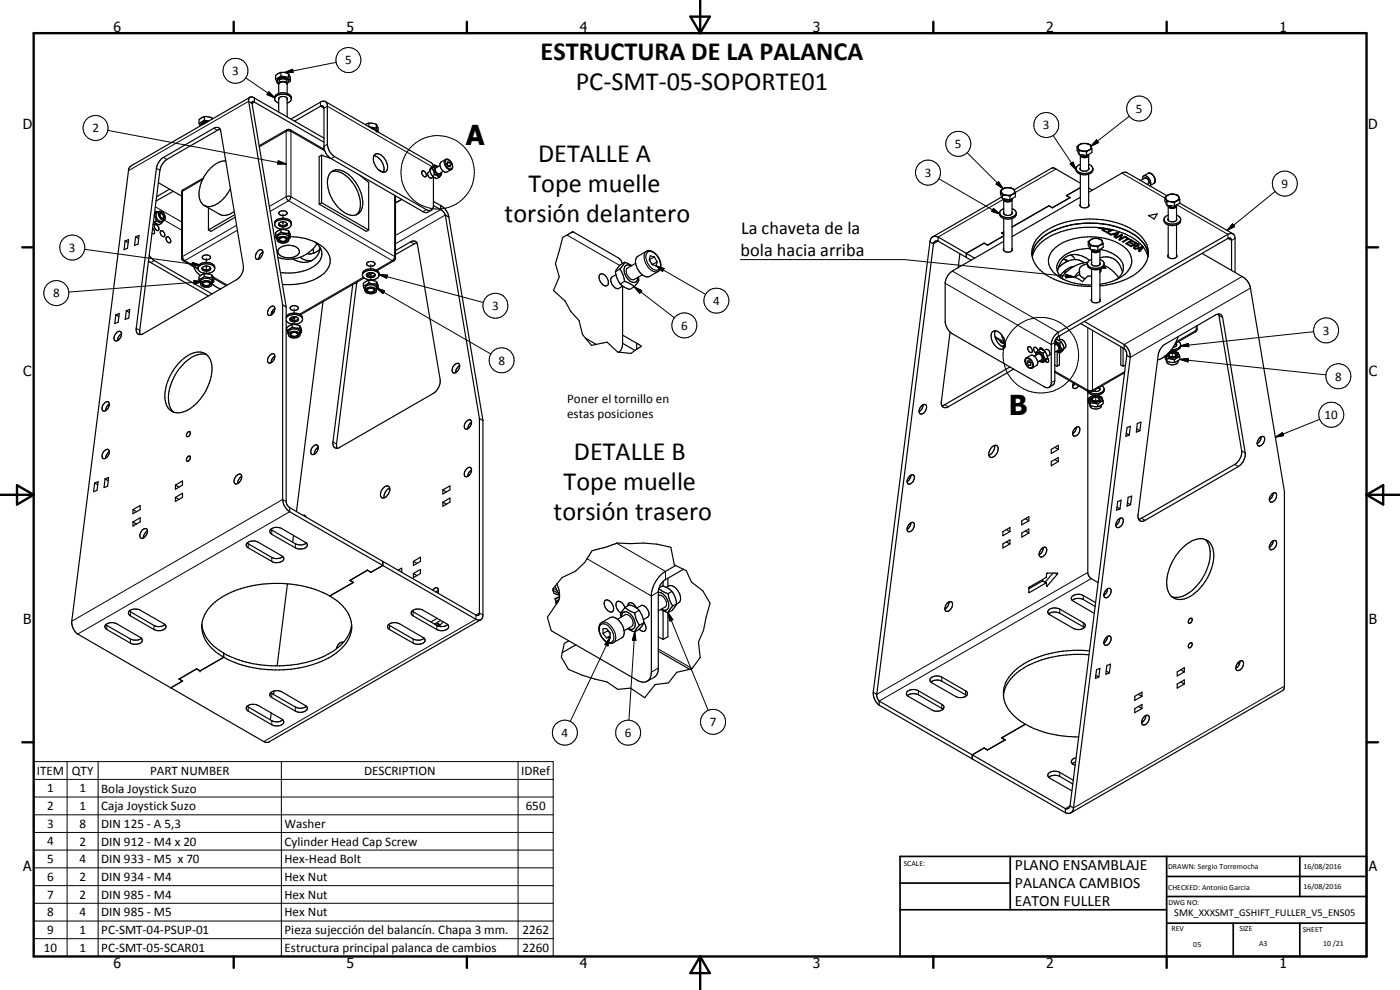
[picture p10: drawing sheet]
<svg xmlns="http://www.w3.org/2000/svg" width="420mm" height="297mm" viewBox="0 0 420 297" stroke-linecap="round" stroke-linejoin="round" font-family="sans-serif">
<defs><g id="words">
<g font-size="8.2">
<text x="139.8" y="43.4">A</text>
<text x="302.8" y="124.5">B</text>
</g>
<g font-size="7.9">
<text x="162.2" y="18.1">ESTRUCTURA DE LA PALANCA</text>
<text x="172.8" y="27.1">PC-SMT-05-SOPORTE01</text>
<text x="161.5" y="48.6">DETALLE A</text>
<text x="158.6" y="57.6">Tope muelle</text>
<text x="151.5" y="66.6">torsión delantero</text>
<text x="172.2" y="138.1">DETALLE B</text>
<text x="169.2" y="147.1">Tope muelle</text>
<text x="166.1" y="156.1">torsión trasero</text>
</g>
<g font-size="5.5">
<text x="222.4" y="70.4">La chaveta de la</text>
<text x="222.2" y="76.7">bola hacia arriba</text>
</g>
<g font-size="4.7">
<text x="304.6" y="261.1">PLANO ENSAMBLAJE</text>
<text x="304.6" y="266.5">PALANCA CAMBIOS</text>
<text x="304.6" y="271.9">EATON FULLER</text>
</g>
<g font-size="4.2">
<text x="34" y="9.6">6</text>
<text x="104" y="9.6">5</text>
<text x="174" y="9.6">4</text>
<text x="244" y="9.6">3</text>
<text x="314" y="9.6">2</text>
<text x="384" y="9.6">1</text>
<text x="6.8" y="38.7">D</text>
<text x="410.6" y="38.7">D</text>
<text x="7" y="112.9">C</text>
<text x="410.8" y="112.9">C</text>
<text x="7" y="187.1">B</text>
<text x="410.8" y="187.1">B</text>
<text x="7" y="261.4">A</text>
<text x="410.8" y="261.4">A</text>
<text x="34" y="290.4">6</text>
<text x="104" y="290.4">5</text>
<text x="174" y="290.4">4</text>
<text x="244" y="290.4">3</text>
<text x="314" y="290.4">2</text>
<text x="384" y="290.4">1</text>
</g>
<g font-size="3.9">
<text x="69.7" y="22.5">3</text>
<text x="103.6" y="19.3">5</text>
<text x="340.9" y="33.9">5</text>
<text x="27.7" y="39.7">2</text>
<text x="313" y="38.8">3</text>
<text x="286.6" y="44.4">5</text>
<text x="277.5" y="53.1">3</text>
<text x="384.6" y="56.4">9</text>
<text x="20.7" y="75.6">3</text>
<text x="15.9" y="89.2">8</text>
<text x="147.7" y="93">3</text>
<text x="214" y="91.5">4</text>
<text x="204.4" y="98.9">6</text>
<text x="397" y="100.4">3</text>
<text x="149.6" y="109.4">8</text>
<text x="400.7" y="114.2">8</text>
<text x="170.2" y="121">Poner el tornillo en</text>
<text x="170.2" y="125.5">estas posiciones</text>
<text x="397.5" y="125.7">10</text>
<text x="168.6" y="221.1">4</text>
<text x="187.6" y="221.1">6</text>
<text x="213" y="217.8">7</text>
<text x="11" y="232.5">ITEM</text>
<text x="21.6" y="232.5">QTY</text>
<text x="45" y="232.5">PART NUMBER</text>
<text x="109.3" y="232.5">DESCRIPTION</text>
<text x="156.4" y="232.5">IDRef</text>
<text x="14.2" y="237.7">1</text>
<text x="23.8" y="237.7">1</text>
<text x="30.4" y="237.8">Bola Joystick Suzo</text>
<text x="14.2" y="243.1">2</text>
<text x="23.8" y="243.1">1</text>
<text x="30.4" y="243.2">Caja Joystick Suzo</text>
<text x="157.8" y="243.1">650</text>
<text x="14.2" y="248.4">3</text>
<text x="23.8" y="248.4">8</text>
<text x="30.4" y="248.4">DIN 125 - A 5,3</text>
<text x="85.4" y="248.5">Washer</text>
<text x="14.2" y="253.7">4</text>
<text x="23.8" y="253.7">2</text>
<text x="30.4" y="253.7">DIN 912 - M4 x 20</text>
<text x="85.4" y="253.8">Cylinder Head Cap Screw</text>
<text x="14.2" y="259">5</text>
<text x="23.8" y="259">4</text>
<text x="30.4" y="259">DIN 933 - M5 x 70</text>
<text x="85.4" y="259.1">Hex-Head Bolt</text>
<text x="14.2" y="264.3">6</text>
<text x="14.2" y="269.6">7</text>
<text x="23.8" y="264.3">2</text>
<text x="23.8" y="269.7">2</text>
<text x="30.4" y="264.3">DIN 934 - M4</text>
<text x="30.4" y="269.7">DIN 985 - M4</text>
<text x="85.4" y="264.3">Hex Nut</text>
<text x="85.4" y="269.6">Hex Nut</text>
<text x="14.2" y="275">8</text>
<text x="23.8" y="275">4</text>
<text x="30.4" y="275">DIN 985 - M5</text>
<text x="85.4" y="275">Hex Nut</text>
<text x="14.2" y="280.3">9</text>
<text x="23.8" y="280.3">1</text>
<text x="30.4" y="280.3">PC-SMT-04-PSUP-01</text>
<text x="85.4" y="280.3">Pieza sujección del balancín. Chapa 3 mm.</text>
<text x="156.8" y="280.3">2262</text>
<text x="13.2" y="285.6">10</text>
<text x="23.8" y="285.6">1</text>
<text x="30.4" y="285.6">PC-SMT-05-SCAR01</text>
<text x="85.4" y="285.7">Estructura principal palanca de cambios</text>
<text x="156.8" y="285.6">2260</text>
</g>
<text font-size="3.1" x="352.4" y="275">SMK_XXXSMT_GSHIFT_FULLER_V5_ENS05</text>
<g font-size="2.4">
<text x="271.2" y="259.7">SCALE:</text>
<text x="350.6" y="260.8">DRAWN: Sergio Torremocha</text>
<text x="391.2" y="260.6">16/08/2016</text>
<text x="350.6" y="267">CHECKED: Antonio Garcia</text>
<text x="391.2" y="266.7">16/08/2016</text>
<text x="350.6" y="271.4">DWG NO:</text>
<text x="351.6" y="279.3">REV</text>
<text x="372" y="279.4">SIZE</text>
<text x="391" y="279.6">SHEET</text>
<text x="358.1" y="284.1">05</text>
<text x="377.9" y="283.8">A3</text>
<text x="397.1" y="283.8">10 /21</text>
</g>
</g></defs>
<g fill="none" stroke="#000" stroke-width=".3">
<path d="M100.9 18.7l-15.5 3.1M32.3 39.1l53.6 10.1M64.2 38.5l1 .6M73.7 23.4l8.8 6M74.6 30.4l-36 20.8M76.4 30.6l-.8 .4M80.7 27.6l1.8 1.8-2.4-1zM85.4 21.8l2.4-1 .2 1zM85.9 39.4v19.6M85.9 39.4l.6-.2 .8 .2M85.9 39.4l-8.1 4.7M86.1 38.9l-.2 .5"/>
<path d="M87.1 38.9l.2 .5M87.3 39.4l10.2 5.9M87.3 39.4v19.6M96.2 30.6v1.3l1 .6 1-.6 31.5 18.1M338.9 34.9l-11.5 9M46.9 50.5l1.1 .6M49.1 47.2l1 .6M54.8 57.4l-.3 .4M54.8 57.4v19.6M55 56.9l-.2 .5M60.8 53.9l-6 3.5M83.5 48.3l2.4 .9h-2.6z"/>
<path d="M85.9 59l.6-.2 .8 .2M85.9 59l.2 .6 .5 .6M85.9 59l-5.1 2.9M87.3 59l-.1 .6-.6 .6M87.3 59l31.1 18M98.2 43.3l-1 .6M100.4 47l-1.1 .6M118.4 58.6v18.4M130.8 50.3a1.15 1.15 0 0 0 1.1 1.8M133.7 47.9a1.99 1.99 0 0 0 1.7 3M133.8 48a1.39 1.39 0 0 1 1.8 1.2l.1 1.2a1.24 1.24 0 0 1-1.9-1l-.2-.8zM281.8 53.6l18.2 10.6"/>
<path d="M290.2 45.8l10.9 10.8M298.9 55.2l.8-.7 1.4 2.1zM299.7 54.5l1.4 2.1-2.2-1.4zM301.3 59.7l-19.8 11.4M316 40.6l7 10.4M316.9 50.7l-12.2 7.1M321.2 49.2l.8-.6 1 2.4zM329.1 42l.6 .8-2.3 1.1zM336.7 51.9l12.9 7.5M343.7 53.3h.2M343.7 53.3l-.2 .2M343.7 53.4h-.1"/>
<path d="M343.9 53.3a1.18 1.18 0 0 1 .7 1.9M343.9 53.4a1.34 1.34 0 0 1 .8 1.7M344.5 52a1.99 1.99 0 0 1 1.8 3M344.6 55.2h-.1M382.7 57.4l-14.5 11.7M25.4 74.8l34.7 4.7M46.3 78.2l-1.1 .6M46.6 62.1l7.9 4.5M49.3 66l5.2 3M54.8 77l.1 .6 .6 .6M54.8 77l-.3 .4M55.5 78.2l3.9 2.3"/>
<path d="M55.5 78.2h-.5M57.7 78.7l2.4 .8-2.5 .2zM61.9 77.4v1.3M61.9 79.8v2.3M71 67.6l-16.2 9.4M71.2 69.1l-15.7 9.1M84.9 64.2v1.2M84.9 66.5v2.4M86.6 60.2l31.1 18M86.6 60.2l-5.5 3.2M111.3 79.4v1.3M117.7 78.2l-4.9 2.8"/>
<path d="M117.7 78.2h.5M118.4 77l.3 .4M118.4 77l-.1 .6-.6 .6M123.2 72.6l1.1 .6M128 62.9l-1.1 .6M132.2 62.9l-13.5 7.8M133.6 64.5l-14.9 8.7M170.2 70.5l15.8 9.1M194 75.4a2.98 2.98 0 0 0 0 4 3.1 3.1 0 0 0 3.5 2M194.3 75.8a1.8 1.8 0 0 1 2.7 .7 3.7 3.7 0 0 1 .9 4.1 1.97 1.97 0 0 1-2.9-.7 3.4 3.4 0 0 1-.7-4.1zM196.9 79.8l2.4 .8-.5 .8zM196.9 79.8l14.8 8.5"/>
<path d="M222.2 77.9h49.3l50.9 5.2M281.5 72.3l-1.3 .9M298.1 62.5l1.9 1.7-2.4-.8zM319.4 79l-1.7 1.3M329.7 68.3v.1M331.2 68.5h.1M340.5 73.6v.4M341.3 73.7v.2M341.4 73.1v.3M341.8 73.4v.2M353.2 61.5l15.3 8.8v1.2l1.1 .6 1.1-.6M369.9 67.2l.6 .8-2.3 1.1z"/>
<path d="M40.9 98.5l1 .6M58.2 84.2l2.5 .3-2.5 .7zM60.7 84.5l-40.1 3.1M62.1 82l.3 .2M63.9 83.1l4.3 2.5M81.7 93.3l.5 .3M88.3 92.6v1.4M88.3 95v2.3M88.5 95l-1.3 .8M106.6 85l.4 .2M109 83.2l-19.1 11.1M111.3 81.8v2.3"/>
<path d="M111.5 81.8l-1.3 .7M113 86.4l2.4 .8-.5 .9zM113 86.4l34.3 19.8M113.7 82.4l2.6 .1-.3 1zM113.7 82.4l31.4 8.4M188.4 80.4a1.89 1.89 0 0 0 .4 2.8l.7 .6 .8 .1M190.3 86.1l2.3 1.1-.6 .8zM190.3 86.1l12.1 9.3M283.7 85l31.8 18.4 1.1-.6M285.8 81.3l31.8 18.4v1.3M319.9 82.3l2.5 .8-2.5 .3zM326.5 98.3v18.9l.2 .3"/>
<path d="M327.9 99.1v18.1l-.3 .3M359 97.9v1.3l-.2 .4M359.3 98.7l-.3 .4-6 3.5M365.8 94.7l1.1 .6M372.8 83l-35.4 20.4M375.3 86.4l-36.1 20.8M394.2 99.5l-40 4.3M298.6 101l2.8 1.6M307.9 107.7a1.26 1.26 0 0 1 1.8 1.1l.2 .8-.2 .6a1.59 1.59 0 0 1-2-1.6zM308 107.4a2.04 2.04 0 0 1 1.8 3M311.6 106.2a1.17 1.17 0 0 1 1 1.7M316.6 114.2l-1.1 .6"/>
<path d="M316.6 111.3l10.2 5.9 1.1-.1 9.6-5.6M316.6 103.3h.1a1.18 1.18 0 0 1 .9 1.8M328.8 116.8v.7M328.8 118.5v1.9M351.8 105.3v1.8M354.1 107.8l2.5-.2-.1 1zM354.1 107.8l43.8 4.7M354.2 103.8l2.5-.8 .1 1zM99.9 132.6l1.1 .6M283.5 121.4l1.1 .6M370.5 139.4l1.1 .6M372.6 135.3l1.1 .6"/>
<path d="M382.7 131.2l2.2-1.4 .4 .9zM396.1 125.8l-13.4 5.4M81.6 159v1.3M85.9 150.5l-1.1-.6-63.3 36.5M86.9 152.3v1.2l-63.6 36.7M342.6 155.5l1.1 .6M74.5 163.2v1.2M81.6 167.3v1.1M88.6 163.2v1.2M166.1 176.5l1.1 .7M176.2 167.6l19.3 11.2 2.1-1.2M185.1 163l14.6 8.4v2.5"/>
<path d="M197.6 178.7a2.26 2.26 0 0 1 2.5 2.4l-.2 .7-.3 .3M308.8 177.7l.1 .1M312.8 174.3l1.1 .6M314.1 175.6l.2 .2M316.6 172l.7 .3M325.1 178.7v1.2M326.5 171.7l-63.4 36.6M327.5 173.6l-63.6 36.8M32.1 187.7v1.2M39.1 183.6v1.2M39.1 191.7v1.3M46.2 187.7v1.2"/>
<path d="M116.9 187.7v1.2M124 183.6v1.2M124 191.7v1.3M131.1 187.7v1.2M131.5 187.2l.6 .3M144.9 184.5l-1-.6-1.1 .6v1.3l-63.6 36.7M180.2 187.6a1.97 1.97 0 0 1 2.9 .8 3 3 0 0 1 .5 4.3 3 3 0 0 1-3.4-2.5l-.3-1.1v-1zM180.5 186.8a3.1 3.1 0 0 1 3.6 2 2.94 2.94 0 0 1 0 4M183.1 191.3l-.7 2.5-.8-.5zM183.1 191.3l-12 25.2M187.6 184.4a2.46 2.46 0 0 1 2.4 2.8l-.4 .7M190.5 189.6l.3 2.6-1-.1z"/>
<path d="M190.5 189.6l-1.7 26.5M197.6 194.7l10.1 5.9M200.5 183.8l1.4 2.1-.9 .4zM200.5 183.8l12 29.3M318 182.8v1.2M325.1 186.8v1.3M74.5 212.1v1.3M81.6 208.1v1.2M81.6 216.2v1.3M88.6 212.1v1.3M197.6 200.4l-2.1 1.3M275.6 207.3v1.1"/>
<path d="M282.6 203.2v1.2M282.6 211.3v1.3M289.8 207.3v1.1M385.5 205.9l-63.3 36.5M10.1 228.5h155.9v58.5h-155.9zM10.1 233.8h155.9M10.1 239.1h155.9M20.1 228.5v58.5M29.5 228.5v58.5M84.4 228.5v58.5M155.5 228.5v58.5M318 231.7v1.3"/>
<path d="M10.1 244.5h155.9M10.1 249.8h155.9M10.1 255.1h155.9M321.1 241.8l-1.4 .8M10.1 260.4h155.9M10.1 265.7h155.9M10.1 271h155.9M10.1 276.4h155.9M10.1 281.6h155.9"/>
<circle cx="104.6" cy="18" r="3.8"/>
<circle cx="28.7" cy="38.4" r="3.8"/>
<circle cx="70.7" cy="21.2" r="3.8"/>
<circle cx="314" cy="37.5" r="3.7"/>
<circle cx="341.9" cy="32.6" r="3.7"/>
<circle cx="131.3" cy="51.7" r="11"/>
<circle cx="278.5" cy="51.8" r="3.7"/>
<circle cx="287.6" cy="43.1" r="3.8"/>
<circle cx="385.6" cy="55.1" r="3.8"/>
<circle cx="21.7" cy="74.3" r="3.8"/>
<circle cx="16.9" cy="87.9" r="3.7"/>
<circle cx="148.7" cy="91.7" r="3.8"/>
<circle cx="205.4" cy="97.6" r="3.8"/>
<circle cx="215" cy="90.2" r="3.8"/>
<circle cx="398" cy="99.2" r="3.7"/>
<circle cx="150.5" cy="108.1" r="3.7"/>
<circle cx="312.4" cy="106.6" r="11.3"/>
<circle cx="401.6" cy="112.9" r="3.8"/>
<circle cx="399.5" cy="124.4" r="3.7"/>
<circle cx="169.5" cy="219.8" r="3.8"/>
<circle cx="188.5" cy="219.8" r="3.8"/>
<circle cx="214" cy="216.6" r="3.7"/>
</g>
<g fill="none" stroke="#000" stroke-width=".35">
<path d="M59.7 37l.4 .8M61.3 35l-1.6 .9v1.1M61.3 35l2.3 .3M61.3 36.1l-1.6 .9M61.3 35v1.1M61.3 36.1l1.4 .2M61.5 37l-.6 .3M62.1 36.6l-1.4 .3-.4 .6M62.4 36.4a1.51 1.51 0 0 0-2.1 1.3M63.6 35.3l.2 .4M63.6 35.3v.5M66.1 38.8l-.6 .1-15.4 8.9a4.9 4.9 0 0 0-2.1 3.3l-6.1 48 .2 1.3"/>
<path d="M74.6 30.4l10.2 61.1M74.6 30.4l1 .6M75 29.2l-35.7 20.6-.6 .7-17.2 136.4a4.7 4.7 0 0 0 1.8 3.3l55.9 32.3 1.1 .3 64-36.9M75.6 31l10.3 61.1M76.4 29.4l20.8 12M76.4 30.6l20.8 12.1M76.4 30.6l-.5-.2-.3 .6M76.4 29.4v1.2M76.4 29.4a1.01 1.01 0 0 0-1.3-.2 1.01 1.01 0 0 0-.5 1.2M82.7 23.7l.6 1.4h.4M83.3 24.2l.3-.5 .8-.3 1.5 .1 .7 .7M83.6 29.5v4.2"/>
<path d="M83.6 29.5v.5M83.6 29.5a1.8 1.8 0 0 1 2.6 0M83.6 28.1l.8-.2 1.8 .2M83.6 28.1l-1.1 .8-.1 .8M83.8 25l-.4-.3a1.07 1.07 0 0 1 1-1.5h1a1.05 1.05 0 0 1 1 .5 1.05 1.05 0 0 1-.1 1.2l-.2 .1M83.8 25l-.2 3.1M83.8 25v-.7a1.32 1.32 0 0 1 2.3 0v.7M83.9 24.9l-.2 .2M83.9 24.9a1.64 1.64 0 0 1 2.2 .1M83.9 24.9l-.1 .1M84.3 21.7l2.3 .4M84.3 21.7l-1.6 1v1"/>
<path d="M84.3 22.8l-1.6 .9M84.3 21.7v1.1M84.3 22.8l2.3 .4M86.1 25l.1 3.1M86.2 28.1a1.47 1.47 0 0 1 1 2.2l-1 .6M86.2 29.5v5.6M86.2 29.5v.1M86.2 29.8v.2M86.6 22.1v1.1M86.6 22.1l.6 1.3v1M86.6 23.2l.6 1.2M87.2 24.4l-1.1 .7a1.42 1.42 0 0 0-2.2-.2"/>
<path d="M87.4 29.6a2.18 2.18 0 0 0-2.5-1.4 1.94 1.94 0 0 0-2.4 1.7l.1 .4 1 .6M88.4 36.4l7.9-4.7 .8 .2 .1 .6 .1 12.1a4.5 4.5 0 0 0 2 3l27.6 15.9 1.3 .3 1.3-.8M97.7 30.5l.3 .3 .2 .7v11.8a4.9 4.9 0 0 0 2.2 3.7l27.6 15.9 .8 .3 .7-.2M97.7 30.5l31.8 18.4 .5 .8M97.7 30.5h-1.3l-9.1 5.2M110.7 37v1M110.7 37l2.2 .3M110.7 37l-1.1 .4M110.7 38l2.2 .4M111.3 38.4a1.59 1.59 0 0 1 1.6 .9l-.4-.4-.8-.3M112.9 37.3l.5 1.1 .1 1.2-.6-1.2M112.9 37.3v1.1"/>
<path d="M47.5 54.8l7 4M48.4 47.7l15.8-9.2a1.29 1.29 0 0 1 2 .5l6.9 40.9a4.6 4.6 0 0 1-2.2 4l-28.2 16.3a1.29 1.29 0 0 1-1.4-.1 1.29 1.29 0 0 1-.5-1.3l6.1-48.3 .5-1.5zM50.9 56.8l-3.9 2.2M52 57.4l-5.2 2.9M61 53.4l-6.2 3.6-.3 .6v20l.5 .6 4.5 2.6M67.8 48.3a8.2 8.2 0 0 0-6.6 4.8 8.3 8.3 0 0 0-1.1 7.2 3.1 3.1 0 0 0 4.9 1l1.4-1.1 1.3-1.3 1.5-2.3M77.8 43.7l8.3-4.8 .6-.1 10.7 6.1M96.5 46.6l-.7 .4v14.3M96.5 46.6v14.2M96.5 46.6l2.7 .9M99.3 51.7a4.1 4.1 0 0 1 5.5 .8 11.6 11.6 0 0 1 4 9.4 3.2 3.2 0 0 1-2.2 2.6 3.2 3.2 0 0 1-3.3-.7 10.9 10.9 0 0 1-4.8-10.6zM99.5 51.5a6.1 6.1 0 0 1 6.2 3.2 9.5 9.5 0 0 1 2 8.8l-.7 .9"/>
<path d="M108 52.6l2.6 2.1v14.3M112.2 46.7a4.2 4.2 0 0 1 2.9 4.9M112.5 46.4a1.92 1.92 0 0 1 2.7 .9 3.1 3.1 0 0 1 .6 4.2 2.52 2.52 0 0 1-3.2-1.9 2.7 2.7 0 0 1-.1-3.2zM113.6 50.9l1.2 .7M118.7 58.8v18.8l-.5 .6-5.1 3M120.6 59.8l-1.9 1.1M126.7 51.4a1.1 1.1 0 0 1 1.1 .4 1.1 1.1 0 0 1 0 1.2 1.1 1.1 0 0 1-1-.5 1.1 1.1 0 0 1-.1-1.1zM129 50.9l.2 1 .5 .8M129.1 51.4l-.5 .3a1.13 1.13 0 0 0 .9 1.7l.6-.3v8.9l-.1 .5-.5 .5M129.7 50.5l.7 1.9M129.7 50.5l-.7 .4M129.7 52.7l1.4 .9 .7-.4"/>
<path d="M130.4 52.4l1.4 .8M130.4 49.5l1 .5M130.4 49.5l-.7 1M130.4 49.5l-1 .7-.4 .7M130.4 52.4l-.7 .3M131.3 50l-.5-.1a1.38 1.38 0 0 0 .2 2.2 .72 .72 0 0 0 .8 .5 .72 .72 0 0 0 .6-.8M132 49.7l-1.2 .6M132.2 48.7l1.5-.8a1.66 1.66 0 0 1 2.1 1.5v.9l-.3 .5-1.4 .8a1.93 1.93 0 0 1-2-1.7zM132.4 51.7a1.49 1.49 0 0 1-.6 1.5M133 51.4l-1.1 .7M134.1 49.1l.4 .8 .6 .1 .2-.6M134.1 49.1h.1"/>
<path d="M134.1 49.1l.2 .3M134.4 49.6l.2 .3M134.6 49.9h.1M134.8 48.7l-.5-.1-.2 .5M134.8 48.7l.5 .7M134.8 48.7l-.7 .4M135.3 49.4l-.7 .5M300.3 57.3l.3 .4M300.3 57.3v1l.6 1.3M300.6 57.7l.3 .8M300.6 57.7l.5 .6 .6 .2M300.6 59.1l-20.7 12"/>
<path d="M300.9 58.5h.8M300.9 58.5v1.1M300.9 59.6l2.2 .4M301.1 56.6l-.8 .7M301.1 56.6l-.5 .5v.6M301.2 59.9a1.48 1.48 0 0 0 2.5 0M301.2 59.9v4.2M301.3 59.7l-.1 .2M301.3 56.5l-.2 .1M301.7 58.5l.3 .1M301.7 56.4a2.95 2.95 0 0 1 2.6 .5M301.7 56.4l-.6 .2"/>
<path d="M301.7 56.4l-.4 .1M301.8 59.8l.5 .1M302 58.6l1.1 .3M302.3 56.3l-.6 .1M302.7 56.3l.9 .2M303.1 58.9v1.1M303.6 59.6a1.26 1.26 0 0 1-1.1 .8 1.26 1.26 0 0 1-1.1-.7M303.7 59.6v4.5M303.8 56.6l.6 .5M304.3 56.9l.1 .2M304.4 57.1a1.24 1.24 0 0 1-1.4 1.5h-1M304.4 57.1l.3 .9"/>
<path d="M304.7 58l-1.6 .9M304.7 58v1.1l-1.6 .9M320.1 58.7l1 .6M320.1 58.7h.1M320.1 58.7l4.1-2.4-4.1 2.4M321.1 59.3v.1M321.1 59.3l-5.3 3.1M323.2 44l.6 1.3M323.2 44v1.1l.6 1.3M323.8 43.5a1 1 0 0 0-.2 1.2 1 1 0 0 0 1 .6h1.7l.8-.5M323.8 45.3l2.3 .3M323.8 45.3v1.1"/>
<path d="M323.8 46.4l2.3 .3M324.1 43.3l-.9 .7M324.1 43.3l-.2 .2M324.2 50.8a1.8 1.8 0 0 0 2.5 0M324.2 54.9l-7.5-4.3-.8-.2-11.6 6.6M324.2 49.4a1.45 1.45 0 0 0-1.3 1.4 1.45 1.45 0 0 0 1.3 1.4M324.2 59.2l-20.5 11.8M324.2 50.3v.5M324.2 50.8h.1M324.2 46.6a1.47 1.47 0 0 0 2.5 .1M324.2 46.6v4.2M324.2 52.2v9.7"/>
<path d="M324.3 46.4l-.1 .2M324.8 46.5l.5 .1M324.9 43.1l-.8 .2M326 43.1l.9 .2 .5 .6M326 43.1h-1.1l-.8 .2M326 43.1a1.59 1.59 0 0 1 1.7 1.6M326.1 45.6v1.1M326.6 46.4a1.33 1.33 0 0 1-2.3 0M326.7 46.4v4.4M326.7 56.4l1.2 .7M326.7 57.7l10-5.8 1.3-.2 12.2 7M326.7 49.4a1.27 1.27 0 0 1 1.3 1.3 1.27 1.27 0 0 1-1.4 1.2 3 3 0 0 1-3.6-1.1"/>
<path d="M326.7 50.3v.5M326.7 52.2v9.7M327.1 44.9l-1 .7M327.5 44.1l-.4 .7M327.7 44.7l-.6 .2M327.7 44.7v1.1l-1.6 .9M328 50.6a1.88 1.88 0 0 1-2.3 1.9l-1.5-.3M342 54l.2 .1M343.2 52.7l1.3-.7a2.09 2.09 0 0 1 2.2 2.4l-.2 .5-1.4 .9a2.05 2.05 0 0 0-1.9-3l-.2 .3-.1 .7M343.6 53.4l-1.3 .7M344.6 55.2l-.3 .1M349.6 59.2l.3 .5"/>
<path d="M349.6 59.2v1.1l.6 1.3M349.9 59.7l.3 .8M349.9 59.7l.5 .5 .9 .3M350.2 58.7l-.6 .5M350.2 58.7l-.4 .6 .1 .4M350.4 58.6l-.2 .1M351 58.3l-.6 .3M351 58.3h1.6M351.7 58.3h-.7M352 58.3h.7M352.6 58.3l.9 .3 .3 .5M352.7 58.3l1.1 .8"/>
<path d="M353.8 59.1l.1 .2M353.8 59.3l-.3 .8M353.9 59.3l.2 .6M354.1 59.9l-.7 .2M354.1 59.9v1.1M37.5 72.3l1.1-.4-.3 2.6-1.1 .4zM37.5 72.3l1 .5M40.7 71l1-.3-.3 2.5-1 .5zM40.7 71l.9 .6M44.6 78.3l18 10.5M44.8 76.6l1.2 1.4 17.6 10.2M45.8 68.5l.3 .3 .3 1-.3 .3-.5-.1"/>
<path d="M46.1 66.3l.2 .3M46.3 64.6l.6 1.7M46.3 66.6l.5 .4a1.24 1.24 0 0 0 1.5 .1M46.4 67.5a1.02 1.02 0 0 1 1.1 .5 1.02 1.02 0 0 1-.2 1.2 1.31 1.31 0 0 1-.9-1.7zM46.7 67l-.8 .4M46.9 66.3l1.4 .8M46.9 63.4l-.6 .9M46.9 63.4l.6 .3M46.9 66.3l-.6 .3M46.9 63.4l-.5 .3M47.7 63.5a1.53 1.53 0 0 1 1.9 1.9 .72 .72 0 0 1-.6 .7 .72 .72 0 0 1-.8-.4l-.6-1.3zM47.8 63.4l-.7 .5a1.69 1.69 0 0 0 1.5 2.5l.7-.4"/>
<path d="M48 64a.91 .91 0 0 1 1.3 .9l-.2 .7a1.25 1.25 0 0 1-1.1-1.6zM48 64.8v-.5a.76 .76 0 0 1 .9 0 .76 .76 0 0 1 .2 .9l-.3 .3-.4-.2M48 64.9l.3 .4M48.3 69.2a1.05 1.05 0 0 1 1 .6 1.05 1.05 0 0 1-.2 1.2 1.25 1.25 0 0 1-.8-1.8zM49 66.2l-.7 .9M49.9 71.2a1.11 1.11 0 0 1 1.1 .4 1.11 1.11 0 0 1 .1 1.2 1.11 1.11 0 0 1-1.1-.5 1.11 1.11 0 0 1-.1-1.1zM60.9 76.8a1.33 1.33 0 0 1 2.2 .6 1.44 1.44 0 0 1-2.4-.3zM61.3 61.6l4.6 2.7a4.1 4.1 0 0 0 4.4-.8M62.6 62.4v6.6M70.4 64.4l-7.8 4.6M70.6 65.2l-7.3 4.2-.7-.4M77.3 75.4l.2-.2a.87 .87 0 0 1 1.3 0 2.08 2.08 0 0 1-1.7 2.6 1.17 1.17 0 0 1-.1-1.9z"/>
<path d="M78.9 75.6a2.51 2.51 0 0 0-1.2 2.1M82.4 67.3a1.69 1.69 0 0 1 2-1.8 2.79 2.79 0 0 1 3 1.2 1.84 1.84 0 0 1-2 2 2.44 2.44 0 0 1-2.9-1.3 1.82 1.82 0 0 1 2.1-1.5 2.26 2.26 0 0 1 2.8 1.4M82.7 70.6l.3 .7M83 71.3l-.6 .1M83 71.3l.2 .5M83.2 71.8a2.1 2.1 0 0 1 3.4 .1M83.5 70.7l.9-.5h1l1 .5 .2 .5a1.6 1.6 0 0 1-.6 1.6 1.6 1.6 0 0 1-1.8 .1l-1-.7v-1.2zM83.6 67.1a1.65 1.65 0 0 0 2.6 0M83.7 74.7a4.2 4.2 0 0 1 6 .4 1.68 1.68 0 0 1-1.7 2.1 3.9 3.9 0 0 1-4.5-1.3l-.2-.5zM83.7 67a1.63 1.63 0 0 1 2.6 .4 1.51 1.51 0 0 1-2.7-.1zM83.9 63.5a1.35 1.35 0 0 1 2.2 .6 1.47 1.47 0 0 1-2.4-.2zM84.3 69.6l1.1 .4h1.2"/>
<path d="M84.3 68.9l-1.6 .9v.8M84.3 68.9v.7M84.3 69.6l-1.6 1M84.3 68.9l2.3 .3M84.4 71.3a1.13 1.13 0 0 1 1.7 .8l-.6 .5h-1a.66 .66 0 0 1-.7-.3 .66 .66 0 0 1 .2-.8l.5-.2M84.7 71.2l.8 .1M85.5 71.3a.58 .58 0 0 1 .4 .8 .58 .58 0 0 1-.8 .3l-.7-.1a.49 .49 0 0 1-.5-.4 .49 .49 0 0 1 .4-.5M86.6 69.2l.6 1.3v.8M86.6 69.2v.8M86.6 70l.6 1.3M87.2 71a15 15 0 0 1 10.8 4.2 4.9 4.9 0 0 1-1.7 7.6 18 18 0 0 1-11.6 2.5M87.2 71.3l-.6 .4"/>
<path d="M90.1 77.2l1.6 .9h1.9M92.8 78.2l.2 .2M94.1 74.5v1.4M94.4 72.6a4.1 4.1 0 0 1 2.2 3.8 4.1 4.1 0 0 1-2.5 3.6 15.1 15.1 0 0 1-10 1.7M95.2 73.2a10.2 10.2 0 0 1-11.8 4.1M95.8 61.3l14.1 8.1 .7-.4M96 74.2l-.2 .8M96.1 74.7l-.8 .7a4.5 4.5 0 0 1-3.1 .7M96.2 74.5a5.1 5.1 0 0 1-3.8 4.1 6.4 6.4 0 0 1-4.6-.9M96.5 60.8l14.1 8.2M96.5 60.8l-.7 .5M110.1 78.9a1.53 1.53 0 0 1 2.5 .3 1.52 1.52 0 0 1-2.6 0z"/>
<path d="M118.7 75.2l4.5-2.6a1.27 1.27 0 0 1 2.1 .8l6.8 40.6a4.5 4.5 0 0 1-2.1 4.1l-28 16.1a1.3 1.3 0 0 1-1.5 .1 1.3 1.3 0 0 1-.6-1.4l6-47.5M125.1 72.9l-.6 .1-5.8 3.4M130.1 61.6l2.1 1.3M130.1 60.5l2.1 1.1M132.2 61.6l.2 .2a4.6 4.6 0 0 1 2.3 3.4M132.2 61.6v1.3M132.2 62.9l.9 .7 .5 .9M133.6 64.5l10.3 61.1M133.6 64.5l1.1 .7M134.7 65.2l10.2 61M171.9 69.5l-3 1.7-2.2 7.9 1.1 4-1.7 4.1 3.5 3.1 1.7 3.2 2.5 2.6 1 4.3 .9 1.1M171.9 69.5h.1"/>
<path d="M171.9 69.5l13.7 7.9 .7 .7 .4 1M187.4 78.7l2.2 1M187.4 78.7l-1.4 2M187.4 78.7l-1.4 .9-1.3 1.9M189.4 79.8a1.26 1.26 0 0 0-1.5-.2 1.26 1.26 0 0 0-.6 1.3 3.9 3.9 0 0 0 3.2 3.9l.6-.4 .3-1.2M190.8 79l-2.4 1.4M191.3 77l3.2-1.8a4.2 4.2 0 0 1 3.8 3.9l-.1 1.4-.3 .7-2.9 1.7a3.5 3.5 0 0 1-3.9-2.8 2.73 2.73 0 0 1 .2-3.1zM194.8 77.9h.1M194.9 77.9l.2 .6M195.4 78.9l.4 .5M195.8 79.4v.1M196.4 77.1l-1.3-.3-.3 1.1 .9 1.5"/>
<path d="M196.4 77.1l.8 1.5M196.4 77.1l-1.5 .8M197.2 78.6l-.3 1.2-1.2-.4M197.2 78.6l-1.4 .8M279.1 72.6l-17 135.1M279.1 72.6l1.1 .6M279.9 71.1l1-.2 .6 .2M279.9 71.1l-.6 .6-.2 .9M280.2 73.2l-17.1 135.1M281.5 71.1l11 6.4M281.5 72.3l8.5 5M281.5 71.1v1.2"/>
<path d="M281.5 72.3a.97 .97 0 0 0-1.3 .9M288.1 76.1l-.5 4.2M290 76v1.3M290 77.3l1.5 .8M295.3 72.9l1.1 .7M295.3 72.9l-5.3 3.1M296.4 73.5v.1M300.6 69.9v.1M300.6 69.9l.6 .4-.6-.4 .6-.3zM301.2 70.7l-4.8 2.9M301.2 72.4l-15.4 8.9a5.1 5.1 0 0 0-2.1 3.4v12.1a5.1 5.1 0 0 0 2.1 3.3l27.8 16.1h1.3M301.2 75.2a1.89 1.89 0 0 0 2.5 0"/>
<path d="M301.2 74.5v.7M301.2 62.6a1.47 1.47 0 0 0-1.3 1.5 1.47 1.47 0 0 0 1.3 1.4M301.2 63.6a1.12 1.12 0 0 0 .6 1.1 1.12 1.12 0 0 0 1.3-.1 .78 .78 0 0 0 .7-.8l-.1-.2M301.2 64v.1M301.2 65.5l.8 .2 1.7-.2M301.2 65.5v9.7M303.7 74.5v.7M303.7 62.6a1.27 1.27 0 0 1 1.3 1.3 1.27 1.27 0 0 1-1.4 1.3 2.88 2.88 0 0 1-3.6-1.3M303.7 64l.1 .1M303.7 65.5v9.7M305 63.9a1.5 1.5 0 0 1-1.3 1.6M309.7 76.5a9.4 9.4 0 0 1 6.2-7.2 27.2 27.2 0 0 1 24.7 1.2 8.3 8.3 0 0 1 4 6"/>
<path d="M314.8 61.8l1 .6M314.8 61.7l-11.1 6.4M314.8 61.7l1 .6M314.8 61.7v.1M315.8 62.3v.1M318 79.5l-.1 .6M319 77.9l.9 .1M319.9 78l.6 .4M319.9 78v.6M320.5 78.4a4.2 4.2 0 0 1 4.8 .5M320.5 78.4l-1.5 .8-1.3 1.1M321.3 76.5l1.4 1.4"/>
<path d="M322.3 79.9l-1 .3-1.4 .8-1.8 1.8M324.2 61.9l.6 .4a1.76 1.76 0 0 0 1.9-.4M324.2 61.3v.6M326.3 79.2a2.24 2.24 0 0 0-2.4 2l.1 .2M326.3 79.1l.3 1 1 .7M326.4 78.7a10.1 10.1 0 0 0-7.8 4.6M326.5 78.7l-.2 .4M326.6 72.5l.2 .3M326.6 72.5v1.1l.6 1.2M326.7 61.3v.6M326.8 72.8l.1 .2M326.9 73l.3 .8"/>
<path d="M326.9 73l.5 .5 .9 .3M327 78.1a6.4 6.4 0 0 0-6.7-1.2 5.9 5.9 0 0 0-2.9 4.6M327 78.1l-.5 .6M327.1 74.5a11 11 0 0 0-9.4 3.9l-.5 1.4 .2 1.7M327.2 73.8h1.1M327.2 72l-.4 .8M327.2 72l-.6 .5M327.2 73.8v1M327.2 74.8l2.3 .4M327.4 71.9l-.2 .1M327.6 79.3a1.7 1.7 0 0 0 2.5 0M327.6 78.8v.5"/>
<path d="M327.6 79.2v.1M327.6 77.9l-.6 .2M327.6 74.9v4.4M328.2 75l.4 .1M328.3 73.8l1.2 .3M329.1 71.5l-1.1 .1-.6 .3M329.4 71.5a1.3 1.3 0 0 1 1.5 1.1M329.4 71.5h-1.1l-.9 .4M329.4 71.5l1.1 .5 .3 .4M329.5 68.2v.1M329.5 74.1v1.1M329.5 68.3l.8 .3 .9-.1"/>
<path d="M329.6 68.2v.1M330 74.8a1.26 1.26 0 0 1-1.1 .8 1.26 1.26 0 0 1-1.2-.7M330 68.3l.7 .1M330 74.8l.1 4.5M330.1 74.8a8.8 8.8 0 0 1 6.9 4.4 4.2 4.2 0 0 1-2 4.7M330.1 75.2a1.61 1.61 0 0 1-2.5 0M330.1 77.3a5.1 5.1 0 0 1 6.8 4.4M330.1 77.9a1.27 1.27 0 0 1 1.3 1.3 1.27 1.27 0 0 1-1.4 1.2 2.76 2.76 0 0 1-3.7-1.3M330.1 78.8v.2M330.1 79.2v.1M330.3 73.5l-.9 .3h-1.1M330.3 73.5l-.8 .6"/>
<path d="M330.4 68.4v.2M330.9 72.6l.2 .6M330.9 72.6l-.1 .4-.5 .5M331.1 73.2l-.8 .3M331.1 73.2v1.1l-1.6 .9M331.2 68.5a17.8 17.8 0 0 1 12 5.7M331.2 68.5a24.6 24.6 0 0 0-18.6 4.2l-1.9 2.1-.9 2.2M331.2 69v.3M331.2 69.1l-.1 .1M331.2 79.9l.7 .5-1.3 .2M331.2 79.9l-.1 .2M331.3 79.6a10.4 10.4 0 0 1 4.4 3.7"/>
<path d="M331.4 79.1l-.2 .8M331.6 68.5l-.9 .5 1.2 .6 .2-.1-.9-.5M332.1 68.6v.1M332.1 68.6l-.1 .1M332.3 68.6l.6 .4-.2 .1-.8-.5-.7 .4M332.6 69.8l.8 .5-.2 .1M332.6 69.8v.2M332.6 69.9l-.1 .1M333.2 70.4h.1M333.7 68.9l-1.6 .9 1.3 .7 .6-.2 .7 .4M333.9 69h.1M334 69l-1.4 .8"/>
<path d="M334.3 70.2v.3M334.3 70.2l.5 .3M334.7 70.7l-.3 .4 .2 .1M334.7 70.9l.1 .1M334.7 70.7l-.1 .5M334.8 70.5v.5M335.2 70.6l-.4 .4M335.4 69.9l-1.1 .3M335.4 69.9v.4M335.4 69.9l-.6 .6M335.5 69.7l-2.3 .7M335.5 69.7l.3 .1-1.2 1.4"/>
<path d="M335.5 70.1h.1M335.5 70.1h-.1M335.5 69.7v.4M336.2 71.7v.3M336.5 70.6l-.7 1.3 .3 .2 1.8-1.1-.3-.1M336.5 70.7h.1M336.5 70.6v.4l-.6 1M336.6 70.3l-1.8 1 .2 .2 1.5-.9M336.6 70.3l.3 .2-.7 1.2M336.6 70.3v.4M336.6 70.7l.1 .1M337.6 70.9l-1.4 .8"/>
<path d="M337.6 70.9v.3M338 71.1l1.4 .9-.8-.2-1.5 .8-.3-.1 1.6-.9M338 71.1l-.2 .1 .6 .4M338 71.1v.3M338.3 73.1v.2M338.3 73.2l-.1 .1M338.4 71.8h.1M338.4 71.6v.3M339.1 72.6l.8 .5-.1 .1-.9-.5-.6 .4M339.1 72.6v.2M339.1 72.7l-.1 .1M339.6 72.1l-1.7 1 1 .6 .3-.1-.9-.5"/>
<path d="M339.6 72.1l1.1 .6-.2 .1-.9-.5M339.6 72.3l-.5 .3M339.6 72.1v.2M340.3 73.5l.6 .2M340.3 73.5l.7-.4 .4 .2v.5M340.3 73.5v.2M340.3 73.6v.1M340.4 73.7l-.1 .8 .5 .3 .6-.2 .7 .4M340.4 74l.2 .1M340.4 73.7l-.1 .8M340.6 74.6v.1M340.9 72.9l-1.7 1 .2 .1 .7-.4 .3 .1"/>
<path d="M340.9 72.9l.9 .5-.1 .3M340.9 73.9l-.2-.1-.1 .8M340.9 72.9v.2M340.9 73.7v.2M341.7 74.5v.2M341.7 74.5l.5 .3M341.7 73.7l-.8 .2M341.7 73.7l-.3-.2-.5 .2M342.1 75l-.4 .4 .3 .1M342.1 75.1l.1 .1M342.1 75l-.1 .5M342.2 74.8v.4"/>
<path d="M342.5 74.8l-.3 .4M342.8 74.2l-1.1 .3M342.8 74.2v.4M342.8 74.2l-.6 .6M342.9 74l-2.3 .6M342.9 74h.2M342.9 74.3l-.1 .1M342.9 74v.3M342.9 74.3v.1M343.1 74.2l-1.1 1.3M343.2 74.2l.7 1.2 .6 1.6M344.7 64.7l2.6-.5-.9 1.5z"/>
<path d="M346.5 65.6h-.3M349.3 65.9a3 3 0 0 0 4.7 .6l.3-.6M350.2 60.5h1.1M350.2 60.5v1.1M350.2 61.6l2.3 .3M350.6 76.5a.98 .98 0 0 0 .3 1 .98 .98 0 0 0 1.1 .1l1.1-.5M350.6 65.6v.4M350.6 66h.1M350.6 64.6a1.47 1.47 0 0 0-1.3 1.4 1.47 1.47 0 0 0 1.3 1.5M350.6 67.5l1.1 .2 1.4-.2M350.6 61.6v4.5M350.6 67.5v9.6"/>
<path d="M351.2 61.7l.4 .1M351.3 60.5l1.2 .3M352.5 60.8v1.1M353 61.6a1.29 1.29 0 0 1-2.3 0M353 61.6l.1 4.5M353.1 76.5v.6M353.1 61.9a1.58 1.58 0 0 1-2.5 .1M353.1 65.6a.78 .78 0 0 1-1 .9h-.8l-.7-.5M353.1 67.5v9.6M353.1 64.6a1.48 1.48 0 0 1 1.2 1.4 1.48 1.48 0 0 1-1.2 1.5M353.3 60.2l-.8 .6M353.3 60.2l-1.3 .4-.7-.1"/>
<path d="M353.4 60.1l-.1 .1M354.1 61l15.9 9.1M354.1 61l-1.6 .9M360.8 76l12 7a4.8 4.8 0 0 1 2.4 3l10.3 61.5-.2 59.2-.4 .5-63.5 36.7M370 70.1l-.7-.1-.8 .3-50.9 29.4a5.2 5.2 0 0 0-2.1 3.3v12.1l-.6 1.1M370 70.1l.5 .6 .2 .8v10.2M34.7 94.5l1.1-.4-.3 2.6-1.1 .4zM34.7 94.5l1 .5M37.9 93.2l1-.4-.3 2.6-1 .4zM37.9 93.2l.9 .6M58.2 80.1a4.8 4.8 0 0 0 2 2.6M59.7 83.9l.5 1.1"/>
<path d="M60.3 84.1a2.31 2.31 0 0 1 3.4 .2v1a2.1 2.1 0 0 1-3.5 0zM60.7 80.4a1.73 1.73 0 0 0 2.5 0M60.7 80.3a1.67 1.67 0 0 1 2.5 .2v.3a1.77 1.77 0 0 1-2.4 .2l-.2-.3zM60.9 84.8a1.37 1.37 0 0 1 2.2 .5 1.47 1.47 0 0 1-2.4-.2zM61.1 82.2l-1.4 .9v.8M61.2 82v.2M61.2 82l.1 .2M61.3 82.9l1.4 .4 .9-.1M61.3 82.2v.7M61.3 82.9l-1.6 1M61.3 82.2h1.1l1.2 .3M61.3 82.2h-.2"/>
<path d="M61.5 82l.2 .1M61.8 84.5a.58 .58 0 0 0-.8 .3 .58 .58 0 0 0 .2 .7 .91 .91 0 0 0 1.1 .3 .91 .91 0 0 0 .5-1l-.3-.2M62 84.5l.5 .1M63.6 82.5v.7M63.6 83.2l.6 1.3M63.6 82.5l.6 1.3v.7M63.6 85l.9 .9 1.7 .8M63.6 85a2.15 2.15 0 0 0-3.4 .1M64.1 83.5l3.8 2.2M64.2 84.5l-.5 .5M64.4 80.3a3.1 3.1 0 0 0-4.9 0 1.8 1.8 0 0 0 2.2 1.7 2.68 2.68 0 0 0 2.7-1.2 2.05 2.05 0 0 0-2.6-2.1 1.88 1.88 0 0 0-2.4 1.9M81 92.3a.91 .91 0 0 1 1.3-.3 1.91 1.91 0 0 1-1.7 2.6 1.66 1.66 0 0 1 .4-2.3z"/>
<path d="M81.6 93.6l.5 .3M82.5 92.6a2.28 2.28 0 0 0-1.1 1.9M84.8 91.5v58.4a4.6 4.6 0 0 0 2.1 3.6l55.9 32.3 .8 .3 .7-.2M84.8 91.5l1.1 .6M85.9 92.1v58.4l.2 .8 .8 1 28 16.1M85.9 95a3.3 3.3 0 0 1 4.8 0 1.57 1.57 0 0 1-1.4 2.2 3.1 3.1 0 0 1-3.4-1M85.9 95.4a3.4 3.4 0 0 1 4.7-.2l.2 .5M86.1 99.1l.5 1.1M87 95.6a1.35 1.35 0 0 0 1.3 1 1.35 1.35 0 0 0 1.3-.9M87 95.6l.4 .4M87.1 92.2l.8-.5h.8a.69 .69 0 0 1 .8 .6 .69 .69 0 0 1-.7 .8 1.15 1.15 0 0 1-1.7-.8zM87.7 97.4l-1.6 .9v.8"/>
<path d="M87.7 98.1l.8 .3 1.4 .1M87.7 98.1l-1.6 1M87.7 97.4l2.2 .3M87.7 97.4v.7M88 99.7l.8 .1M88.1 99.7a.64 .64 0 0 0-.8 .7 .64 .64 0 0 0 .9 .5 .72 .72 0 0 0 .8-.1 .72 .72 0 0 0 .2-.8l-.4-.2M89 95.1l-1.6 .9M89 95.2l.6 .5M89 95.2l-.5-.2a1.36 1.36 0 0 0-1.5 .6M89.6 95.6l-.9 .5-1.3-.1M89.9 97.7v.8M89.9 98.5l.6 1.2"/>
<path d="M89.9 97.7l.6 1.1v.9M90.5 99.7l-.5 .5M96.9 90.6l-7.9 62.9M107.1 84.6l-6.1 48.6 .2 1.3M108.8 82.5a2.91 2.91 0 0 1 5 0M109 81.5a3.2 3.2 0 0 1 4.7 .4 1.95 1.95 0 0 1-2.3 2.1 2.14 2.14 0 0 1-2.6-2.1zM109 85.8l.5 1.2M109.3 83.4l-19.1 11M109.5 87a2.04 2.04 0 0 1 3.5 .1M109.8 85.9a2.32 2.32 0 0 1 3.2 .3v1.1a2.08 2.08 0 0 1-3.5-.1v-.8zM110 82.3l.4 .4M110.1 82.2a1.39 1.39 0 0 1 1.4-.5 1.39 1.39 0 0 1 1.1 1 1.57 1.57 0 0 1-2.7-.2z"/>
<path d="M110.7 84.1v.8M110.7 84.1l-1.7 .9v.8M110.7 84.9l2.2 .3M110.7 84.9l-1.7 .9M110.7 84.1h1.1l1.1 .4M111.8 86.5a1.06 1.06 0 0 0-1.1-.1 1.06 1.06 0 0 0-.6 1 1.53 1.53 0 0 0 2.5-.3 1.44 1.44 0 0 0-2.3-.1 1.03 1.03 0 0 0 1 .7 1.03 1.03 0 0 0 1-.8l-.3-.3M111.9 81.9l-1.5 .8M112.6 82.3l-.7 .5-1.5-.1M112.9 84.5v.7M112.9 84.5l.5 1 .1 1M112.9 85.2l.6 1.3M113.5 86.5l-.5 .4"/>
<path d="M179.9 82.5a1.35 1.35 0 0 1 2.2 .7 1.84 1.84 0 0 1 0 2.6 2.54 2.54 0 0 1-2.2-3.3zM184.7 81.5a7.9 7.9 0 0 0 1.4 3.7M184.9 82.4l-1.2 .7a2.39 2.39 0 0 0 1.4 3.5h.4l1.4-.7M186 80.7l1 1.8 .4 1.9M186 80.7l-1.3 .8M186.1 85.2l1.2 .9 1.7 .8 1.3-.8M186.8 85.9v17.5l-.2 1.2-.9 1.1M187.4 84.4l1.4 .5 1.5 1.2M187.4 84.4l-1.3 .8M191.6 83.1a2.93 2.93 0 0 1-1.3 3M192.8 82.5l-2.5 1.4M285.1 99.6l-2.6 21.2a1.3 1.3 0 0 0 .6 1.4 1.3 1.3 0 0 0 1.5-.2l19.6-11.3"/>
<path d="M297.8 99.6a2 2 0 0 1 2.9 1 2.89 2.89 0 0 1 .4 4.1 2.3 2.3 0 0 1-2.8-1.4 3.5 3.5 0 0 1-.5-3.7zM298.7 99.3a4.1 4.1 0 0 0 2.8 4.9M317.4 81.5l.7 1.3M318.1 82.8l1.2 1.1M319.7 81.1l-.3 1.2M321.4 80.1l.1 .3M324 81.4l-1.6 1.7 2.5 1.4 .8-.9M324 82.3l.7 .9 1 .4M324 82.3l-1.4 .9M324 81.4v.9M324.3 97.1l13.1 7.5M325.4 96.4l12 7"/>
<path d="M327.6 89.7l-.1 .2a1.5 1.5 0 0 0 2.6 .5M327.6 82.8h-1.1l-.8 .8M327.6 80.8l1.1 .1 1.4-.1M327.6 80.8v9.6M330.1 85.3a12.1 12.1 0 0 0 9-4.9 5.3 5.3 0 0 0-2.7-7 18.9 18.9 0 0 0-19 .4 5 5 0 0 0-1.9 7 11.3 11.3 0 0 0 7.8 4.3l4.3 .4M330.1 85.8a19.8 19.8 0 0 0 12.7-5.4 6.7 6.7 0 0 0-1.1-10.2 25.6 25.6 0 0 0-22.6-3.4 14.1 14.1 0 0 0-8.8 6.3 7.1 7.1 0 0 0 3 8.9 23.5 23.5 0 0 0 14.3 3.9M330.1 89.7v.7M330.1 81.2l.2 .2M330.1 80.8v9.6M330.4 81.4v-.8l-.3 1.2M331.1 80.1l.5 .3M331.1 80.1l-1 .7"/>
<path d="M359.3 97.7v1l-.4 .7-6.1 3.6M365.7 94.2l6.9 41.1a4.7 4.7 0 0 1-2.1 4.1l-28.8 16.4M369.6 81.2v-9.1a.67 .67 0 0 0-.3-.6 .67 .67 0 0 0-.8 0l-50.9 29.5-.6 .5-.4 .8M36.5 100.1l-.1-.2a.84 .84 0 0 0-.8-.5 .84 .84 0 0 0-.7 .5 1.74 1.74 0 0 0-.4 2.3h.8M36.5 100.1a2.39 2.39 0 0 0-1.2 2.1M36.5 100.1a2.52 2.52 0 0 1-1.2 2.1M54.3 108.3a6.8 6.8 0 0 1 7.1-2.3 6.1 6.1 0 0 1 2 7 15.3 15.3 0 0 1-8.1 10.5 4 4 0 0 1-5.7-3.5 15 15 0 0 1 4.7-11.7zM62 106.4a7 7 0 0 0-6.6 2.5 15 15 0 0 0-4.7 12.2l.5 1.5 .9 1.1M81 106.6l1-.5a1.49 1.49 0 0 1-.4 2.6l-.6 .3a.94 .94 0 0 1-.8-.7 .94 .94 0 0 1 .3-.9zM82.5 106.8l-.8 .8-.3 1.2M86.6 100.3a2.18 2.18 0 0 1 3.4-.1 1.49 1.49 0 0 1-2.1 1.2 1.32 1.32 0 0 1-1.3-1.7 1.98 1.98 0 0 1 3.4 0v.7M87.2 100.1l.6-.4h.8a.73 .73 0 0 1 1 .7 .73 .73 0 0 1-.9 .7 1.04 1.04 0 0 1-1.6-.9z"/>
<path d="M138 109.7a2.39 2.39 0 0 0-1.3 2.1M138 109.7a.91 .91 0 0 0-1-.7 .91 .91 0 0 0-.8 .8 1.24 1.24 0 0 0 .1 2.1l.4-.1M138 109.7a2.43 2.43 0 0 1-1.3 2.1M175.7 101.5l1.8 2.1 1.4-.3M175.7 101.5l3.2 1.8M178.9 103.3l3.3-.6 3.2 2.9 .3 .1M186.8 103l3.8 2.2M186.8 100.5l4.3 2.5M190.6 105.2l-1.3 .8-3.6-.3M191.1 103l1.4 .9-1.9 1.3M191.1 103v1.8M298.7 101.4l2.9 1.6"/>
<path d="M300 102.2l.7 .7 1 .4M300.6 100.4l1.1 2.9M301.7 103.9l-.3 .3M301.7 103.6l-.8 .5M301.7 103.5l-.9 .5M303.1 110.1l-19.9 11.5-.6 .1M307.9 107.4l1.4-.8a2.04 2.04 0 0 1 1.8 3.1l-1.3 .7a1.97 1.97 0 0 1-2-2.8zM308.3 109l.5 .7M308.6 104.1a1.08 1.08 0 0 1 1 .5 1.08 1.08 0 0 1 0 1.2 1.2 1.2 0 0 1-1-1.7zM308.9 108.6l.4 .4M308.9 108.6l-.6 .4M309 108.5l-.1 .1"/>
<path d="M309.3 108.9l-.5-.7-.5 .1v.7M309.3 108.9v.7l-.5 .1M309.3 109.4l-.5 .3M311.1 106.5v-.2a.73 .73 0 0 1 .6-.6 .73 .73 0 0 1 .8 .5 1.34 1.34 0 0 1 .1 2.2l-.6-.2M311.6 105.1l-.8 1 .1 .5M311.6 105.2a.81 .81 0 0 0-.5-.9 .81 .81 0 0 0-.9 .2l.1 .8 .6 .7M311.6 106.2l-1.2 .7M311.6 105.1l1.4 .8M311.6 105.1l.6-.4 1 .5M311.9 104.9a.49 .49 0 0 1 .4-.5 .49 .49 0 0 1 .6 .2l.4 .6M311.9 108.3l1.1 .5M312.6 107.9l-1.2 .7"/>
<path d="M313 105.9l.7 1.9M313.2 105.2l.5 .3M313.3 105.2l.6-.3a1.13 1.13 0 0 1 1 1.7l-.6 .3M313.7 105.5l.7 1.9M313.7 105.5l-.7 .4M313.7 107.8l-.7 1M314.4 107.4l.2 .3 .1 .8-.6 .2-.4-.3M314.4 107.4l-.7 1-.7 .4M314.4 107.4l-.7 .4M316.6 109.5l.7 .4M316.6 111.7l10.5 5.9 .5-.1 9.9-5.7M316.6 102.9a1.76 1.76 0 0 1 1.2 2.6l-.8-.1"/>
<path d="M316.6 102.3v11.9l-.5 1.2-1.2 .8M316.6 102.2l.5-.3 1.5 .8M316.6 102.3l1.4 .7M316.9 105.4l1.1 .5M317.3 101.2v.7M317.3 105.6v4.3M317.6 105.1l-1 .6M317.7 102.1a1.06 1.06 0 0 1 1.7 .4l.5 1a.89 .89 0 0 1-.6 1.1M318 105.9v3.6l-.7 .4M318 100.8v1.2M318 103l.7 1.9M318.6 102.7l.7 1.9"/>
<path d="M318.6 102.7l-.6 .3M318.7 104.9l-.7 1M319.3 104.6l-.7 1-.6 .3M319.3 104.6h.1M319.3 104.6l-.6 .3M322.1 114.9a.88 .88 0 0 0-.2 1.1 .88 .88 0 0 0 1 .5l.8-.7M322.6 115.2l-.7 .7M326.5 117.5v54.5l.8 1.5 2.3 1.3M326.6 119.6a2.86 2.86 0 0 1 4.1-.2l.4 .9M326.6 119.6v.8l.5 1.1M326.6 119.6l.6 1.3M328.6 118.7a1.03 1.03 0 0 0-1.1 .3 1.03 1.03 0 0 0-.1 1.3 2.04 2.04 0 0 0 3.2-.7l-.8-.7-.9-.2"/>
<path d="M329.5 116.5l.6 .4M329.9 116.2a.76 .76 0 0 1 .1 1 .76 .76 0 0 1-.9 .3l-1.1-.2M330.7 115.7l.7 1.1M331.4 116.8a3.1 3.1 0 0 1-4.2 1l-.3-.2M331.4 116.7a1.73 1.73 0 0 1-2 1.8l-2.1-.2-.9-1M336.4 104v5.5l.6 .4M337 104.4v5.5M337.4 104.6l.7 1.2v.8M337.4 103.4v1.2M337.4 103.4a4.7 4.7 0 0 1 1.8 3.8M337.8 109.5l-.8 .4M338.1 106.6l1.1 .6"/>
<path d="M338.1 106.6l-17 135.2M339.2 107.2l-17 135.2M349.1 103.7l15.7-9.2a1.28 1.28 0 0 1 2.1 .8l6.8 40.6a4.6 4.6 0 0 1-2.1 4.1l-27.9 16.1a1.37 1.37 0 0 1-1.7 0 1.37 1.37 0 0 1-.5-1.6l6.1-48 .5-1.5zM349.6 106.9l.5 1.4M349.8 106.7l.4 1M350.1 108.3l.1 .1M350.2 107.7v.7M350.2 108.4l.9 .3 1.4 .1M350.2 107.7l.9-.1 1.4 .4M351 105.5h.3a1.65 1.65 0 0 1 2.3 .9 1.92 1.92 0 0 1-2.8 .8l-.7-.7M351.1 107l.2 .1M351.1 105.5h1.2a1.6 1.6 0 0 1 1.8 1.6"/>
<path d="M351.1 106.9a.64 .64 0 0 1-.1-.8 .64 .64 0 0 1 .9-.2l.7 .2a.6 .6 0 0 1 .1 .7 .6 .6 0 0 1-.7 .3M351.3 107.1l-.7-.5a1.33 1.33 0 0 1 2.1-.7l.2 .1a.72 .72 0 0 1 0 .9 .72 .72 0 0 1-.8 .2h-.6M351.3 107.1h.2M351.5 107.1h.3M352.5 108v.8M352.6 103.3l.5 .3M352.9 103a.67 .67 0 0 1 .2 .8 .67 .67 0 0 1-.8 .3l-.2 .1M353.6 108.2a1.68 1.68 0 0 1-2.5 1.1l-.8-.3-.2-.8M353.6 101a10.6 10.6 0 0 1-6.2 7M353.7 102.5a1.51 1.51 0 0 1 .5 1.7 1.51 1.51 0 0 1-1.4 1l-1.5 .1M354.1 107.1a1.39 1.39 0 0 1-1.1 1.4l-.5 .3M354.1 107.1l-1.6 .9"/>
<path d="M354.3 103.5a2.45 2.45 0 0 1-2.7 1.4M31.1 121.2l.6-.6 .5-.1a.92 .92 0 0 1 .4 1.6 1.22 1.22 0 0 1-1.9 .9v-1zM31.1 135.5a.93 .93 0 0 1 .8-.6 .93 .93 0 0 1 .9 .4 1.67 1.67 0 0 1-2 2.2l-.2-.9zM32.8 121.3l-.7 .7-.4 1.2M32.8 135.6l-.7 .7-.4 1.2M56.4 129.7l.3-.2a.72 .72 0 0 1 .5 .7 .72 .72 0 0 1-.5 .7h-.7a1 1 0 0 1 .4-1.2zM56.4 137l.4-.2a.86 .86 0 0 1 .2 1 .86 .86 0 0 1-1 .5v-.5zM93.7 134.2l.6-.6a.86 .86 0 0 1 1.2 .2 .86 .86 0 0 1-.1 1.2 1.48 1.48 0 0 1-2 1.2l-.2-.6zM95.5 134.2a2.39 2.39 0 0 0-1.2 2.1M139.8 126.6a.97 .97 0 0 1 1.6-.3 1.87 1.87 0 0 1-1.8 2.4 1.62 1.62 0 0 1 .2-2.1zM141.5 126.7l-.7 .7-.4 1.3M143.9 125.6v58.3l-.2 .6-.7 .2-28.1-16.3"/>
<path d="M143.9 125.6l1 .6M144.9 126.2v58.7l-.6 1M276.5 121.8a.89 .89 0 0 1 1.3-.4 .89 .89 0 0 1 .1 1.4 1.38 1.38 0 0 1-1.9 1.2l-.2-.8zM277 121.5a2.47 2.47 0 0 1-1.2 2M297.7 134.2a1.07 1.07 0 0 1 1.5-.5 1.07 1.07 0 0 1 .3 1.6 2.33 2.33 0 0 1-2.2 1.9 1.91 1.91 0 0 1 .2-2.8zM298.5 133.6a2.84 2.84 0 0 1-1.7 3M315.5 134.8l2.1-1.2v1.2l-2.1 1.3zM315.5 138.5l2.1-1.2v1.2l-2.1 1.2zM316.6 134.2l1 .6M316.6 137.9l1 .6M323 128.2l-.8 .8-.3 1.1M323 128.2a.79 .79 0 0 1 1 .1 .79 .79 0 0 1 0 1.1 1.36 1.36 0 0 1-2 1.2l-.1-.5"/>
<path d="M323 128.2a2.3 2.3 0 0 1-1.1 1.9M327.1 121.5l.1 .2M327.2 120.9v.8M327.2 121.7l1.4 .3h.9M327.2 120.9l2.3 .4M328.3 120.3l.8 .1M328.3 120.3a.58 .58 0 0 1-.5-.7 .58 .58 0 0 1 .9-.4 .76 .76 0 0 1 .8 .1 .76 .76 0 0 1 .3 .8l-.8 .3M328.8 120.4l-.9-.3-.3-.6a1.66 1.66 0 0 1 2.3-.2 .71 .71 0 0 1 0 .8 .71 .71 0 0 1-.8 .3M329.5 121.3v.7M330.6 121.5a1.65 1.65 0 0 1-2.5 1.1l-.9-.5-.1-.6M331.1 120.3v.8l-1.6 .9M331.1 120.3l-1.6 1"/>
<path d="M338 130l.9 .5M338.2 128.3l1-.4-.3 2.6-1 .4zM341.2 128.7l.9 .5M341.3 127l1.1-.3-.3 2.5-1.1 .5zM377.9 131.4l.3-.2a.87 .87 0 0 1 1.2 0 2.08 2.08 0 0 1-1.6 2.6 1.17 1.17 0 0 1-.2-1.8zM378.5 131a2.36 2.36 0 0 1-1.2 2.1M28.4 144.9l1.1-.4-.4 2.6-1 .4zM28.4 144.9l.9 .6M31.5 143.7l1.1-.4-.3 2.6-1.1 .4zM31.5 143.7l1 .5M39.9 152.9l2.2-1.2v1.2l-2.2 1.2zM39.9 156.6l2.2-1.2v1.2l-2.2 1.2z"/>
<path d="M39.9 152.9l1.1 .6M39.9 156.6l1.1 .6M42.6 159.1a.91 .91 0 0 1 1.3-.4 .91 .91 0 0 1 .2 1.4 1.54 1.54 0 0 1-1.8 1.4 1.6 1.6 0 0 1 .3-2.4zM44.3 159.3l-1 1-.3 1.1M52.7 145.5l2.1-1.2v1.2l-2.1 1.3zM52.7 149.2l2.1-1.2v1.2l-2.1 1.3zM52.7 145.5l1 .7M52.7 149.2l1 .7M70.9 142.8a.85 .85 0 0 1 1-.6 .85 .85 0 0 1 .6 1 2.03 2.03 0 0 1-1.9 1.9 1.76 1.76 0 0 1 .3-2.3zM72.5 143a2.43 2.43 0 0 0-1.2 2.1M81.1 159a2.89 2.89 0 0 1 3.4-.4l7.5 4.4a1.08 1.08 0 0 1 0 1.2 1.08 1.08 0 0 1-1.1 .4l-1 .1-1.3-.3-7-4.1-.6-.7zM81.2 158.8l7.4 4.4a3.1 3.1 0 0 0 3.3-.3"/>
<path d="M91 154.6h.4l.5 .5M115.1 146.3a1.06 1.06 0 0 1 1.5-.4 1.06 1.06 0 0 1 .3 1.5 2.16 2.16 0 0 1-2.2 2 1.69 1.69 0 0 1 0-2.5zM117 146.4a2.92 2.92 0 0 0-1.7 3M132.9 147l2.1-1.2v1.2l-2.1 1.2zM132.9 150.7l2.1-1.3v1.3l-2.1 1.2zM132.9 147l1.1 .6M132.9 150.7l1.1 .6M140.2 140.5a.69 .69 0 0 1 .8-.3 .69 .69 0 0 1 .5 .6 1.85 1.85 0 0 1-1.9 2.2 1.7 1.7 0 0 1 .6-2.5zM141.5 141a2.23 2.23 0 0 0-1.1 1.9M272.9 142.9l.9-.4a.89 .89 0 0 1 .7 .6 .89 .89 0 0 1-.3 .9 1.18 1.18 0 0 1-1.9 .9v-1zM272.9 157.2l.6-.4 .7 .1a1.85 1.85 0 0 1-1.6 2.6 1.59 1.59 0 0 1 .3-2.3zM273.4 142.6a2.42 2.42 0 0 1-1.2 1.9"/>
<path d="M273.4 156.8a2.28 2.28 0 0 1-1.2 2M301 159.5l2.1-1.2v1.2l-2.1 1.2zM302 158.9l1.1 .6M306.7 156.3l2.1-1.3v1.3l-2.1 1.2zM306.7 159.9l2.1-1.2v1.2l-2.1 1.3zM307.7 155.6l1.1 .7M307.7 159.3l1.1 .6M335.2 152.1l.9 .6M335.4 150.5l1.1-.4-.4 2.6-1 .4zM335.5 156l.9-.6a.99 .99 0 0 1 .8 .7 .99 .99 0 0 1-.3 1 1.19 1.19 0 0 1-2 .8v-.9zM336.1 155.5l-.3 1.1-1 1M338.4 150.9l.9 .5"/>
<path d="M338.6 149.2l1-.4-.3 2.6-1.1 .4zM381.6 148.3a.91 .91 0 0 1 1.4-.3 1.91 1.91 0 0 1-1.7 2.6l-.4-.5v-.5zM382.1 148l-.4 1.2-.8 .7M74 163.1a2.89 2.89 0 0 1 3.5-.4l7 4.1a.88 .88 0 0 1 .7 .7 .88 .88 0 0 1-.5 .9 3.2 3.2 0 0 1-3.1 0l-7.1-4-.6-.7zM74.2 162.9l7.4 4.4a3.2 3.2 0 0 0 3.3-.3M86.3 175.2l-3.1 24.6M88.1 160.7l-.3 2M99 178.8a35.2 35.2 0 0 0-32.3 .3 11.2 11.2 0 0 0-6.1 8.4 10.1 10.1 0 0 0 5 8.7l1.5 1M99 178.8a11.1 11.1 0 0 1 6.6 9.7 11.4 11.4 0 0 1-6.2 8.5 35.3 35.3 0 0 1-32.3 .2M105.1 174.1v.1M105.1 174.2l1 .6-7.1 4M106 174.7v.1"/>
<path d="M106 174.8l-7 4M110.3 171.1l-5.3 3.1 1 .6M110.3 171.1l1 .6M110.3 171.1l-5.2 3.1M110.3 171.1h.1M111.3 171.7h.1M114.9 168.4v1.3l-3.6 2M119.5 171.1l1.1-.6v1.2M124.1 168.4l2.1-1.2v1.2l-2.1 1.3zM124.1 172.1l2.1-1.2v1.2l-2.1 1.2zM124.1 168.4l1 .6M124.1 172.1l1 .6"/>
<path d="M129.8 177l1.1-.7a.99 .99 0 0 1 .5 1.7M131.6 177l-.7 .7M166 177.2l1.7 .9M166 177.2a1.19 1.19 0 0 0 1.5 1.3l.4 .1M166.6 175.9l-.7 .8 .1 .5M166.6 175.9l1.3 2.7M166.7 179.8v.5M167.1 175.2l.6 1.6 .2 2.4M167.1 175.2l-.5 .7M167.8 179.9l-.6 .5M167.9 179.2l-1.2 .6M167.9 179.2l-.3 1.1-.6 .8"/>
<path d="M167.9 179.1l-1.3 .5 .1 .2M197.6 177.7a3.9 3.9 0 0 1 2.9 4.8 1.26 1.26 0 0 1-2 .3M197.6 178.7h.1M197.7 176.6l1.2 .9 1.6 .6M197.8 176.4l1-.6 .5 .1 1.5 .8 .9 .8M199 174.5v1.4M199.9 176.2a2.4 2.4 0 0 1 3.7 1.3 2.34 2.34 0 0 1-.6 3.8M200.4 173.5v2.4M200.5 178.1l.1 .3a7.2 7.2 0 0 0 1.3 3.4M201.7 177.5a7.9 7.9 0 0 1 1.4 3.6M201.7 177.5l-1.2 .6M202.8 169.7l-.4-.2-1.1-5.3-4.1-.9-4-.4-4 .2-3.9-.2-3.7 1.4-2.8 .6a1.71 1.71 0 0 0-1.8 1.5 18.3 18.3 0 0 1-4.2 5l-4.2 1.9-1.5 1.9"/>
<path d="M202.8 169.7l2.3 1.1M202.8 169.7l-3.1 1.7a9.4 9.4 0 0 0-4.2 6.9v23.4a2.59 2.59 0 0 1-1.3 2.7 2.59 2.59 0 0 1-3-.3l-25.8-14.9-1.1-4 2.7-4.1M205.1 170.8l-5.4 3.1a4.6 4.6 0 0 0-2.1 3.7l-.1 23.7-.9 1.7-2.4 1.4M205.1 170.8l.8 .4 1.6 3.4 3.4 2.7 2.2 3.7-1.2 4.2-.8 3.9-1.5 3.5 .5 4.7-2.4 3.4-.7 .1M301 163.2l2.1-1.2v1.2l-2.1 1.2zM302 162.6l1.1 .6M312.7 164.5l.7-.3a.89 .89 0 0 1 .8 .5 .89 .89 0 0 1-.2 1 1.38 1.38 0 0 1-1.9 1.2 2 2 0 0 1 .6-2.4zM313.1 164.3a2.51 2.51 0 0 1-1.2 2.1M314 174.9l-1.1-.6-4.1 2.4M314 174.9l.1 .8 .2 .1M314.3 172l-.4 1.3-5.1 3v1.5l5.2-2.9M314.3 172h.1"/>
<path d="M314.3 172l3.1 .1M314.3 175.8h.1M316 172l-2.4 2.7M317.4 172.1h.1M317.4 172.1l-3.1 3.7M331.8 177.2l.4-.4a.69 .69 0 0 1 .7-.3 .69 .69 0 0 1 .5 .6 1.85 1.85 0 0 1-1.8 2.2 1.49 1.49 0 0 1 .2-2.1zM332.4 176.7a2.36 2.36 0 0 1-1.1 1.9M354.9 164.3a6.7 6.7 0 0 1 7.2-2.3 5.7 5.7 0 0 1 2 6.3 14.8 14.8 0 0 1-8.7 11.4 4 4 0 0 1-5.2-4.3 15.1 15.1 0 0 1 4.7-11.1zM361.6 161.8a6.3 6.3 0 0 1 1.4 6.3 14.6 14.6 0 0 1-8.4 10.9 4.8 4.8 0 0 1-2.9 .1M381.6 162.6l1.1-.5a1.33 1.33 0 0 1 0 2.2l-1.1 .7a1.04 1.04 0 0 1-.7-.8 1.04 1.04 0 0 1 .4-1.1zM382.1 162.3a2.3 2.3 0 0 1-1.2 1.9M31.6 187.6a2.89 2.89 0 0 1 3.4-.4l7.1 4.1a.9 .9 0 0 1 .6 .7 .9 .9 0 0 1-.5 .9l-1.1 .4h-1.1l-.9-.3-7-4.1-.6-.7z"/>
<path d="M31.7 187.4l7.4 4.3a3.1 3.1 0 0 0 3.3-.2M38.8 183.3l7.4 4.4a3.2 3.2 0 0 0 3.3-.3M38.8 183.3a3 3 0 0 1 3.3-.2l7.1 4.1a.88 .88 0 0 1 .6 .7 .88 .88 0 0 1-.5 .9 3.3 3.3 0 0 1-3.1 .1l-7.3-4.2-.3-.6zM60.6 187.4a11.3 11.3 0 0 0 6.5 8.6M67.1 197.2l-7 4.1-1.1-.6M67.1 196v1.2M67.1 197.2l-7.1 4.1-1-.6M103 192.8a1.75 1.75 0 0 0-2 1.8M105.5 187.4a10.8 10.8 0 0 1-5.4 7.9 35 35 0 0 1-29.4 2.4l-3.6-1.7M116.4 187.6a2.97 2.97 0 0 1 3.5-.4l7.5 4.4a1.07 1.07 0 0 1 0 1.2 1.07 1.07 0 0 1-1.1 .4 2.79 2.79 0 0 1-2.3-.2l-7.1-4.1-.6-.7zM116.6 187.4l7.4 4.3a3.1 3.1 0 0 0 3.3-.2M123.6 183.3l7.5 4.4a3.2 3.2 0 0 0 3.3-.3"/>
<path d="M123.7 183.3a3.1 3.1 0 0 1 3.2-.2l7.2 4.1a1 1 0 0 1 .5 1.1 1 1 0 0 1-1 .8l-1.3 .1-1-.2-7.3-4.2a.87 .87 0 0 1-.3-1.5zM131.2 185.5l-1.9 1.1M131.4 187.1l-.7 .4M131.4 187.1l.1 .7M131.4 187.1l.8 .4M132.3 186.1l-1.9 1.1M133 186.6l-1.2 1.3M166.7 180.3l.3 .8M166.7 180.3l.5 .1M167.2 180.4h.3M168.7 195.8l-.2 1.4 2.1 3.6 4.1 1.8 7.4 2 3.3 2.2 3.8-.3 4.3 2.8 3.1-3.9 4-.5 2.5-3.2 3.9-.9M170.7 192.3l-1.3 .7-.7 2.8"/>
<path d="M172.8 193.5l-4.1 2.3M180.2 187.1l2.9-1.8a2.96 2.96 0 0 1 3.5 2 3 3 0 0 1 0 4.1l-2.5 1.4a2.91 2.91 0 0 1-3.5-1.6 3.7 3.7 0 0 1-.4-4.1zM181 190.1v-1.5h1l1.1 1.3v1.4l-1.1 .1M181 190.1l1 1.3M181.6 180.1a2.17 2.17 0 0 1 2.5 2.2 1 1 0 0 1-.5 1.3 1 1 0 0 1-1.3-.6 2.4 2.4 0 0 1-.7-2.9zM182.4 189.3l.7 .7M182.4 189.3l-1.4 .8M182.4 189.1v.2M183.1 190.8l-1.1 .6M186.6 185.1a1.27 1.27 0 0 1 .5-1.4 1.27 1.27 0 0 1 1.5 .1 3.7 3.7 0 0 1 1.7 4.7l-.6 .3-1.2-.3M187.6 182.3a1.92 1.92 0 0 0-2.5-1.7 2.6 2.6 0 0 0 1.3 3.3M187.6 182.2l1.4-.7 1.6 .7 1.2 .9"/>
<path d="M187.6 184.4l-2.3 1.4M187.6 182.2l.9 .8 2 .9M187.6 182.2l-.2 .4a2.22 2.22 0 0 0-1 2.6M188.4 188.6l2.1 1M188.4 181.8a.95 .95 0 0 1 .7-1 .95 .95 0 0 1 1.1 .5l.8 1.1M189.6 187.9l-2.3 1.4M190.5 183.9l.5 1.9 .9 1.8M191 182.5l1.4-.8a2.35 2.35 0 0 1 2.3 3l-.2 .3-1.4 .9M191.8 183.1l.9 1.7 .5 2M191.8 183.1l-1.3 .8M191.9 187.6l-1.4 2M193.2 186.7a1.69 1.69 0 0 1 0 2.7l-.6-.1-.8-.5"/>
<path d="M193.2 186.8l-1.4 2-1.3 .8M193.2 186.8l-1.3 .8M197.6 191.1l1.4 .8M197.6 195.4l9.4 5.4M198.4 182.8l2.1 1M199 183.2v8.7M199.6 182.1l-2 1.2M200.4 183.8v7.3l-1.4 .8M201.9 181.8l-1.4 2M203.1 181.1l-1.3 1.9-1.3 .8M203.1 181.1l-1.2 .7M284.3 181a.84 .84 0 0 1 .7-.5 .84 .84 0 0 1 .8 .5 2 2 0 0 1-1.9 2.4 1.73 1.73 0 0 1 .4-2.4z"/>
<path d="M284.8 180.6a2.51 2.51 0 0 1-1.2 2.2M314.7 183a3 3 0 0 1 3.3-.2l7.1 4a1 1 0 0 1 .6 1.1 1 1 0 0 1-1 .8l-1.3 .2-1-.2-7.4-4.3a.87 .87 0 0 1-.3-1.4zM314.7 184.2a3 3 0 0 1 3.3-.2l7.4 4.3M321.8 180.1a3.2 3.2 0 0 1 3.3-.2l3.6 2M326.8 196.5a31.5 31.5 0 0 0-21 4.9 10.4 10.4 0 0 0-4.7 7.3M327 195.2a34.2 34.2 0 0 0-19.1 3.6 12.7 12.7 0 0 0-6.7 8.2 9.9 9.9 0 0 0 4.9 9.3l1.6 1M328.8 180.8l-3.7-2.1a2.81 2.81 0 0 0-3.5 .6l-.1 .4 .4 .5 6.5 3.8M331.8 191.5l.8-.6h.6a1.65 1.65 0 0 1 0 1.9 1.65 1.65 0 0 1-1.7 .7l-.2-.9zM332.2 199.7l1.1-.4-.4 2.6-1 .4zM332.4 190.9l-.4 1.3-.7 .7M357 193l.5-.2a.86 .86 0 0 1 .1 1 .86 .86 0 0 1-.9 .5v-.8zM357 185.7l.5-.2a.86 .86 0 0 1 .1 1 .86 .86 0 0 1-.9 .4v-.7z"/>
<path d="M371.4 199l.6 .3M371.5 198.8l.9-.6a1.03 1.03 0 0 1 .8 .8 1.03 1.03 0 0 1-.3 1 1.3 1.3 0 0 1-1.8 1 1.89 1.89 0 0 1 .4-2.2zM372.1 198.4a2.51 2.51 0 0 1-1.2 2.1M53.8 203.8l1 .5-3.5 2.1 3.5-2.1M53.8 203.7v.1M54.8 204.3h.1M59 200.7l-5.3 3.1 1.1 .5M59 200.7l-5.2 3.1M59 200.7h.1M74.2 211.9a2.96 2.96 0 0 1 3.3-.2l7 4a.98 .98 0 0 1 .6 1.1 .98 .98 0 0 1-1 .8l-1.3 .2-1-.2-7.3-4.2a.87 .87 0 0 1-.3-1.5zM74.2 211.9l7.4 4.3a3.2 3.2 0 0 0 3.3-.2M81.1 208a3.1 3.1 0 0 1 3.4-.4l7.1 4.1a.96 .96 0 0 1 .6 1.1 .96 .96 0 0 1-1 .7l-1.3 .2-1.3-.3-7-4.1-.6-.7z"/>
<path d="M81.2 207.8l7.4 4.3a3 3 0 0 0 3.3-.2M81.4 213.9l-.3 2.1M82.2 207.3l-.1 1.1M262.1 207.7l.1 1.1a5.1 5.1 0 0 0 1.7 2.8M262.1 207.7l1 .6M263.1 208.3l.1 .9 .7 1.2M263.9 210.4l55.8 32.2M263.9 211.6l55.8 32.2M263.9 210.4v1.2M272.1 207.6a3.1 3.1 0 0 1 3.5-.3l7 4a.88 .88 0 0 1 .7 .8 .88 .88 0 0 1-.5 .9 3.2 3.2 0 0 1-3.1 0l-7.3-4.2-.4-.5zM272.3 208.7a3.2 3.2 0 0 1 3.3-.3l7.4 4.4M279.4 203.4a2.95 2.95 0 0 1 3.2-.2l7.5 4.4a1.08 1.08 0 0 1 0 1.2 1.08 1.08 0 0 1-1.1 .4l-1.3 .1-.6-.2-7.4-4.2a.87 .87 0 0 1-.3-1.5z"/>
<path d="M279.4 204.6a3.1 3.1 0 0 1 3.2-.2l7.5 4.3M307.7 217.3l-7.1 4.1M307.7 217.3a32.3 32.3 0 0 0 16.1 3.8M307.7 217.3l-7.1 4.1 1 .6M328.8 202.6l1 .5M329.1 201l1-.5-.3 2.6-1.1 .4zM332 201.3l.9 .6M340.6 208.9l2.1-1.2v1.2l-2.1 1.2zM340.6 212.6l2.1-1.2v1.2l-2.1 1.2zM341.7 208.3l1 .6M341.7 212l1 .6M343.5 214.9a.87 .87 0 0 1 1.3-.1 .87 .87 0 0 1 0 1.3 1.47 1.47 0 0 1-2 1.2 2.17 2.17 0 0 1 .7-2.4z"/>
<path d="M343.9 214.7a2.44 2.44 0 0 1-1.3 2.1M353.3 201.6l2.1-1.3v1.3l-2.1 1.2zM353.3 205.2l2.1-1.2v1.2l-2.1 1.3zM354.4 201l1 .6M354.4 204.6l1 .6M291.8 226.5v1.2M295.3 224.5l1.1 .5M295.3 224.5l-3.5 2M295.3 224.4l1.1 .6M295.3 224.4v.1M295.3 224.4l-3.5 2.1M296.4 225h.1"/>
<path d="M300.6 221.4l1.1 .6-5.3 3M300.6 221.4h.1M301.6 222h.1M301.6 222l-5.2 3M314.7 233.2a3.2 3.2 0 0 1 3.3-.2l4 2.2M322.1 234.1l-4.1-2.4a2.65 2.65 0 0 0-3.6 .8l.1 .5 .5 .5 6.7 3.8M322.8 228.6l-1 .5M322.9 227.4a1.12 1.12 0 0 0-1.2 .5 1.12 1.12 0 0 0 .2 1.3l.8 .5M319.7 242.6v1.2M319.7 243.8l.9 .3 .8-.2M321.1 241.8a1 1 0 0 1-1.4 .8M321.1 241.8l1.1 .6"/>
<path d="M322.2 242.4l-.4 1.1-.4 .4"/>
</g>
<g fill="#000">
<circle cx="112.9" cy="39.3" r=".18"/>
<circle cx="326.6" cy="46.4" r=".18"/>
<circle cx="326.7" cy="46.4" r=".18"/>
<circle cx="171.9" cy="69.5" r=".18"/>
<circle cx="330" cy="74.8" r=".18"/>
<circle cx="330.1" cy="79.3" r=".18"/>
<circle cx="341.7" cy="74.7" r=".18"/>
<circle cx="353" cy="61.6" r=".18"/>
<circle cx="316.6" cy="103.3" r=".18"/>
<circle cx="166" cy="177.2" r=".18"/>
<circle cx="60" cy="201.3" r=".18"/>
</g>
<g fill="none" stroke="#000" stroke-width=".71">
<path d="M10.1 9.9h400v277.1h-400zM70.1 6.5v3.4M140.1 6.5v3.4M207.2 5h5.8l-2.9 4.9zM210.1 0v9.9M280.1 6.5v3.4M350.1 6.5v3.4M6.7 74.2h3.4M410.1 74.2h3.5M.1 148.5h10M5.1 145.6l5 2.9-5 2.9zM410.1 148.5h10"/>
<path d="M410.1 148.5l5-2.9v5.8zM6.7 222.7h3.4M410.1 222.7h3.5M70.1 287v3.4M140.1 287v3.4M210.1 287v10M210.1 287l2.9 5h-5.8zM280.1 287v3.4M350.1 287v3.4"/>
</g>
<path d="M270.1 257h140v30h-140zM303.2 257v16M350.1 257v30M390.1 257v12M270.1 265h33.1M270.1 273h80M350.1 277h60M350.1 269h60M350.1 263h60M370.1 277v10M390.1 277v10" fill="none" stroke="#000" stroke-width=".51"/>
<g fill="#000">
<path d="M80.7 27.6l1.8 1.8-2.4-1zM85.4 21.8l2.4-1 .2 1zM83.5 48.3l2.4 .9h-2.6zM299.7 54.5l1.4 2.1-2.2-1.4zM321.2 49.2l.8-.6 1 2.4zM329.1 42l.6 .8-2.3 1.1zM57.7 78.7l2.4 .8-2.5 .2zM298.1 62.5l1.9 1.7-2.4-.8zM369.9 67.2l.6 .8-2.3 1.1zM58.2 84.2l2.5 .3-2.5 .7zM113 86.4l2.4 .8-.5 .9zM113.7 82.4l2.6 .1-.3 1z"/>
<path d="M190.3 86.1l2.3 1.1-.6 .8zM196.9 79.8l2.4 .8-.5 .8zM319.9 82.3l2.5 .8-2.5 .3zM354.1 107.8l2.5-.2-.1 1zM354.2 103.8l2.5-.8 .1 1zM382.7 131.2l2.2-1.4 .4 .9zM183.1 191.3l-.7 2.5-.8-.5zM190.5 189.6l.3 2.6-1-.1zM200.5 183.8l1.4 2.1-.9 .4z"/>
</g>
<use href="#words"/>
</svg>
